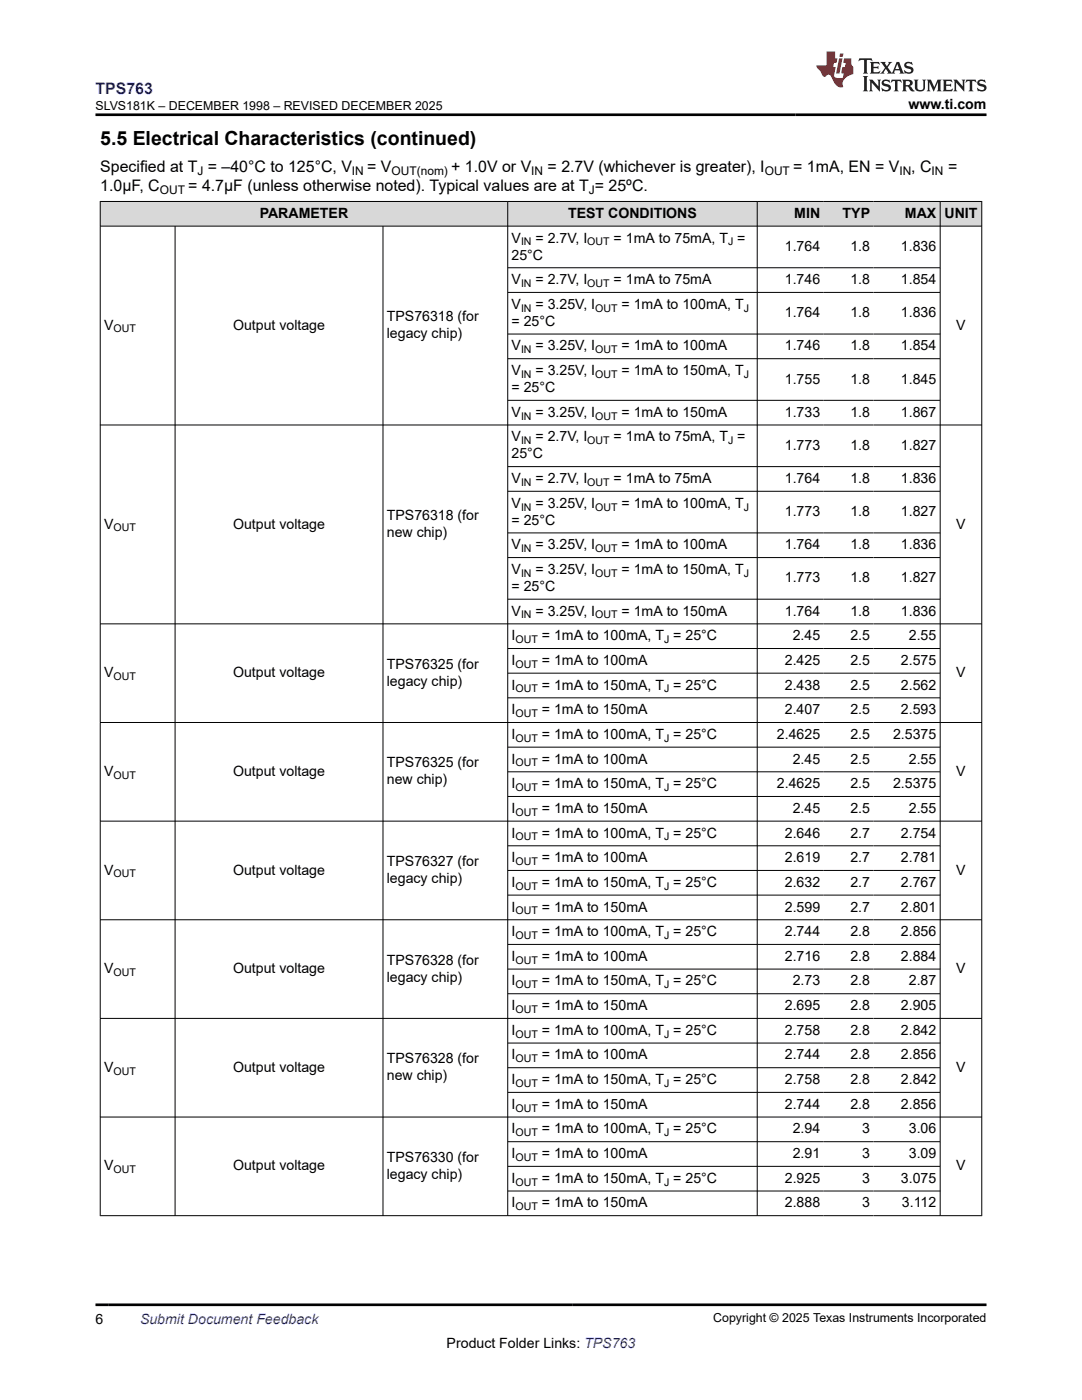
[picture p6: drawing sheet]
<svg xmlns="http://www.w3.org/2000/svg" width="216mm" height="279mm" viewBox="0 0 216 279" stroke-linecap="round" stroke-linejoin="round" font-family="sans-serif">
<defs><g id="words">
<text font-size="3.9" x="20" y="28.8">5.5 Electrical Characteristics (continued)</text>
<text font-size="3.2" fill="#00f" x="19" y="18.7">TPS763</text>
<g font-size="3.2">
<text x="20" y="34.3">Specified at T = –40°C to 125°C, V</text>
<text x="73.3" y="34.3">= V</text>
<text x="90" y="34.3">+ 1.0V or V</text>
<text x="109.3" y="34.3">= 2.7V (whichever is greater), I</text>
<text x="158.3" y="34.3">= 1mA, EN = V</text>
<text x="181.8" y="34.3">, C</text>
<text x="189.2" y="34.3">=</text>
<text x="20" y="38.1">1.0µF, C</text>
<text x="37.6" y="38.1">= 4.7µF (unless otherwise noted). Typical values are at T = 25ºC.</text>
</g>
<g font-size="2.8">
<text x="181.3" y="21.8">www.ti.com</text>
<text x="51.8" y="43.5">PARAMETER</text>
<text x="113.3" y="43.5">TEST CONDITIONS</text>
<text x="158.5" y="43.5">MIN</text>
<text x="168.1" y="43.5">TYP</text>
<text x="180.6" y="43.5">MAX</text>
<text x="188.5" y="43.5">UNIT</text>
<text x="102.1" y="51.8">25°C</text>
<text x="102.1" y="48.4">V</text>
<text x="106.9" y="48.4">= 2.7V, I</text>
<text x="122.4" y="48.4">= 1mA to 75mA, T =</text>
<text x="156.6" y="50.1">1.764</text>
<text x="169.7" y="50.1">1.8</text>
<text x="179.8" y="50.1">1.836</text>
<text x="102.1" y="56.7">V</text>
<text x="106.9" y="56.7">= 2.7V, I</text>
<text x="122.4" y="56.7">= 1mA to 75mA</text>
<text x="156.6" y="56.7">1.746</text>
<text x="169.7" y="56.7">1.8</text>
<text x="179.8" y="56.7">1.854</text>
<text x="20.8" y="65.8">V</text>
<text x="46.5" y="65.8">Output voltage</text>
<text x="77.2" y="64.1">TPS76318 (for</text>
<text x="102.1" y="61.6">V</text>
<text x="102.1" y="65">= 25°C</text>
<text x="106.9" y="61.6">= 3.25V, I</text>
<text x="124" y="61.6">= 1mA to 100mA, T</text>
<text x="156.6" y="63.3">1.764</text>
<text x="169.7" y="63.3">1.8</text>
<text x="179.8" y="63.3">1.836</text>
<text x="190.8" y="65.8">V</text>
<text x="77.2" y="67.5">legacy chip)</text>
<text x="102.1" y="69.9">V</text>
<text x="106.9" y="69.9">= 3.25V, I</text>
<text x="124" y="69.9">= 1mA to 100mA</text>
<text x="156.6" y="69.9">1.746</text>
<text x="169.7" y="69.9">1.8</text>
<text x="179.8" y="69.9">1.854</text>
<text x="102.1" y="74.9">V</text>
<text x="106.9" y="74.9">= 3.25V, I</text>
<text x="124" y="74.9">= 1mA to 150mA, T</text>
<text x="156.6" y="76.6">1.755</text>
<text x="169.7" y="76.6">1.8</text>
<text x="179.8" y="76.6">1.845</text>
<text x="102.1" y="78.2">= 25°C</text>
<text x="102.1" y="83.2">V</text>
<text x="106.9" y="83.2">= 3.25V, I</text>
<text x="124" y="83.2">= 1mA to 150mA</text>
<text x="156.6" y="83.2">1.733</text>
<text x="169.7" y="83.2">1.8</text>
<text x="179.8" y="83.2">1.867</text>
<text x="102.1" y="88.1">V</text>
<text x="106.9" y="88.1">= 2.7V, I</text>
<text x="122.4" y="88.1">= 1mA to 75mA, T =</text>
<text x="156.6" y="89.8">1.773</text>
<text x="169.7" y="89.8">1.8</text>
<text x="179.8" y="89.8">1.827</text>
<text x="102.1" y="91.5">25°C</text>
<text x="102.1" y="96.4">V</text>
<text x="102.1" y="101.3">V</text>
<text x="106.9" y="96.4">= 2.7V, I</text>
<text x="106.9" y="101.3">= 3.25V, I</text>
<text x="122.4" y="96.4">= 1mA to 75mA</text>
<text x="124" y="101.3">= 1mA to 100mA, T</text>
<text x="156.6" y="96.4">1.764</text>
<text x="169.7" y="96.4">1.8</text>
<text x="179.8" y="96.4">1.836</text>
<text x="20.8" y="105.5">V</text>
<text x="46.5" y="105.5">Output voltage</text>
<text x="77.2" y="103.8">TPS76318 (for</text>
<text x="77.2" y="107.2">new chip)</text>
<text x="102.1" y="104.7">= 25°C</text>
<text x="156.6" y="103">1.773</text>
<text x="169.7" y="103">1.8</text>
<text x="179.8" y="103">1.827</text>
<text x="190.8" y="105.5">V</text>
<text x="102.1" y="109.6">V</text>
<text x="106.9" y="109.6">= 3.25V, I</text>
<text x="124" y="109.6">= 1mA to 100mA</text>
<text x="156.6" y="109.6">1.764</text>
<text x="169.7" y="109.6">1.8</text>
<text x="179.8" y="109.6">1.836</text>
<text x="102.1" y="114.5">V</text>
<text x="102.1" y="117.9">= 25°C</text>
<text x="106.9" y="114.5">= 3.25V, I</text>
<text x="124" y="114.5">= 1mA to 150mA, T</text>
<text x="156.6" y="116.2">1.773</text>
<text x="169.7" y="116.2">1.8</text>
<text x="179.8" y="116.2">1.827</text>
<text x="102.1" y="122.9">V</text>
<text x="106.9" y="122.9">= 3.25V, I</text>
<text x="124" y="122.9">= 1mA to 150mA</text>
<text x="156.6" y="122.9">1.764</text>
<text x="169.7" y="122.9">1.8</text>
<text x="179.8" y="122.9">1.836</text>
<text x="102.1" y="127.8">I</text>
<text x="108.1" y="127.8">= 1mA to 100mA, T = 25°C</text>
<text x="158.2" y="127.8">2.45</text>
<text x="169.7" y="127.8">2.5</text>
<text x="181.3" y="127.8">2.55</text>
<text x="20.8" y="135.2">V</text>
<text x="46.5" y="135.2">Output voltage</text>
<text x="77.2" y="133.5">TPS76325 (for</text>
<text x="77.2" y="136.9">legacy chip)</text>
<text x="102.1" y="132.7">I</text>
<text x="102.1" y="137.6">I</text>
<text x="108.1" y="132.7">= 1mA to 100mA</text>
<text x="108.1" y="137.6">= 1mA to 150mA, T = 25°C</text>
<text x="156.6" y="132.7">2.425</text>
<text x="156.6" y="137.6">2.438</text>
<text x="169.7" y="132.7">2.5</text>
<text x="169.7" y="137.6">2.5</text>
<text x="179.8" y="132.7">2.575</text>
<text x="179.8" y="137.6">2.562</text>
<text x="190.8" y="135.2">V</text>
<text x="102.1" y="142.5">I</text>
<text x="108.1" y="142.5">= 1mA to 150mA</text>
<text x="156.6" y="142.5">2.407</text>
<text x="169.7" y="142.5">2.5</text>
<text x="179.8" y="142.5">2.593</text>
<text x="102.1" y="147.5">I</text>
<text x="108.1" y="147.5">= 1mA to 100mA, T = 25°C</text>
<text x="155" y="147.5">2.4625</text>
<text x="169.7" y="147.5">2.5</text>
<text x="178.2" y="147.5">2.5375</text>
<text x="20.8" y="154.8">V</text>
<text x="46.5" y="154.8">Output voltage</text>
<text x="77.2" y="153.2">TPS76325 (for</text>
<text x="102.1" y="152.4">I</text>
<text x="108.1" y="152.4">= 1mA to 100mA</text>
<text x="158.2" y="152.4">2.45</text>
<text x="169.7" y="152.4">2.5</text>
<text x="181.3" y="152.4">2.55</text>
<text x="190.8" y="154.8">V</text>
<text x="77.2" y="156.5">new chip)</text>
<text x="102.1" y="157.3">I</text>
<text x="108.1" y="157.3">= 1mA to 150mA, T = 25°C</text>
<text x="155" y="157.3">2.4625</text>
<text x="169.7" y="157.3">2.5</text>
<text x="178.2" y="157.3">2.5375</text>
<text x="102.1" y="162.2">I</text>
<text x="102.1" y="167.1">I</text>
<text x="108.1" y="162.2">= 1mA to 150mA</text>
<text x="108.1" y="167.1">= 1mA to 100mA, T = 25°C</text>
<text x="156.6" y="167.1">2.646</text>
<text x="158.2" y="162.2">2.45</text>
<text x="169.7" y="162.2">2.5</text>
<text x="169.7" y="167.1">2.7</text>
<text x="179.8" y="167.1">2.754</text>
<text x="181.3" y="162.2">2.55</text>
<text x="77.2" y="172.8">TPS76327 (for</text>
<text x="102.1" y="172.1">I</text>
<text x="108.1" y="172.1">= 1mA to 100mA</text>
<text x="156.6" y="172.1">2.619</text>
<text x="169.7" y="172.1">2.7</text>
<text x="179.8" y="172.1">2.781</text>
<text x="20.8" y="174.5">V</text>
<text x="46.5" y="174.5">Output voltage</text>
<text x="77.2" y="176.2">legacy chip)</text>
<text x="102.1" y="177">I</text>
<text x="108.1" y="177">= 1mA to 150mA, T = 25°C</text>
<text x="156.6" y="177">2.632</text>
<text x="169.7" y="177">2.7</text>
<text x="179.8" y="177">2.767</text>
<text x="190.8" y="174.5">V</text>
<text x="102.1" y="181.9">I</text>
<text x="108.1" y="181.9">= 1mA to 150mA</text>
<text x="156.6" y="181.9">2.599</text>
<text x="169.7" y="181.9">2.7</text>
<text x="179.8" y="181.9">2.801</text>
<text x="102.1" y="186.8">I</text>
<text x="102.1" y="191.8">I</text>
<text x="108.1" y="186.8">= 1mA to 100mA, T = 25°C</text>
<text x="108.1" y="191.8">= 1mA to 100mA</text>
<text x="156.6" y="186.8">2.744</text>
<text x="156.6" y="191.8">2.716</text>
<text x="169.7" y="186.8">2.8</text>
<text x="169.7" y="191.8">2.8</text>
<text x="179.8" y="186.8">2.856</text>
<text x="179.8" y="191.8">2.884</text>
<text x="20.8" y="194.2">V</text>
<text x="46.5" y="194.2">Output voltage</text>
<text x="77.2" y="192.5">TPS76328 (for</text>
<text x="77.2" y="195.9">legacy chip)</text>
<text x="102.1" y="196.7">I</text>
<text x="108.1" y="196.7">= 1mA to 150mA, T = 25°C</text>
<text x="158.2" y="196.7">2.73</text>
<text x="169.7" y="196.7">2.8</text>
<text x="181.3" y="196.7">2.87</text>
<text x="190.8" y="194.2">V</text>
<text x="102.1" y="201.6">I</text>
<text x="108.1" y="201.6">= 1mA to 150mA</text>
<text x="156.6" y="201.6">2.695</text>
<text x="169.7" y="201.6">2.8</text>
<text x="179.8" y="201.6">2.905</text>
<text x="102.1" y="206.5">I</text>
<text x="108.1" y="206.5">= 1mA to 100mA, T = 25°C</text>
<text x="156.6" y="206.5">2.758</text>
<text x="169.7" y="206.5">2.8</text>
<text x="179.8" y="206.5">2.842</text>
<text x="20.8" y="213.9">V</text>
<text x="46.5" y="213.9">Output voltage</text>
<text x="77.2" y="212.2">TPS76328 (for</text>
<text x="77.2" y="215.6">new chip)</text>
<text x="102.1" y="211.4">I</text>
<text x="108.1" y="211.4">= 1mA to 100mA</text>
<text x="156.6" y="211.4">2.744</text>
<text x="169.7" y="211.4">2.8</text>
<text x="179.8" y="211.4">2.856</text>
<text x="190.8" y="213.9">V</text>
<text x="102.1" y="216.4">I</text>
<text x="102.1" y="221.3">I</text>
<text x="108.1" y="216.4">= 1mA to 150mA, T = 25°C</text>
<text x="108.1" y="221.3">= 1mA to 150mA</text>
<text x="156.6" y="216.4">2.758</text>
<text x="156.6" y="221.3">2.744</text>
<text x="169.7" y="216.4">2.8</text>
<text x="169.7" y="221.3">2.8</text>
<text x="179.8" y="216.4">2.842</text>
<text x="179.8" y="221.3">2.856</text>
<text x="102.1" y="226.2">I</text>
<text x="108.1" y="226.2">= 1mA to 100mA, T = 25°C</text>
<text x="158.2" y="226.2">2.94</text>
<text x="172.1" y="226.2">3</text>
<text x="181.3" y="226.2">3.06</text>
<text x="20.8" y="233.6">V</text>
<text x="46.5" y="233.6">Output voltage</text>
<text x="77.2" y="231.9">TPS76330 (for</text>
<text x="102.1" y="231.1">I</text>
<text x="108.1" y="231.1">= 1mA to 100mA</text>
<text x="158.2" y="231.1">2.91</text>
<text x="172.1" y="231.1">3</text>
<text x="181.3" y="231.1">3.09</text>
<text x="190.8" y="233.6">V</text>
<text x="77.2" y="235.3">legacy chip)</text>
<text x="102.1" y="236">I</text>
<text x="108.1" y="236">= 1mA to 150mA, T = 25°C</text>
<text x="156.6" y="236">2.925</text>
<text x="172.1" y="236">3</text>
<text x="179.8" y="236">3.075</text>
<text x="102.1" y="241">I</text>
<text x="108.1" y="241">= 1mA to 150mA</text>
<text x="156.6" y="241">2.888</text>
<text x="172.1" y="241">3</text>
<text x="180" y="241">3.112</text>
<text x="19" y="264.2">6</text>
<text x="89.1" y="269">Product Folder Links: TPS763</text>
</g>
<text font-size="2.8" fill="#00f" x="27.9" y="264.2">Submit Document Feedback</text>
<g font-size="2.5">
<text x="19.1" y="21.9">SLVS181K – DECEMBER 1998 – REVISED DECEMBER 2025</text>
<text x="142.3" y="263.9">Copyright © 2025 Texas Instruments Incorporated</text>
</g>
<g font-size="2.4">
<text x="39.4" y="34.9">J</text>
<text x="70.2" y="34.9">IN</text>
<text x="78.1" y="34.9">OUT(nom)</text>
<text x="106" y="34.9">IN</text>
<text x="152.6" y="34.9">OUT</text>
<text x="179.5" y="34.9">IN</text>
<text x="185.9" y="34.9">IN</text>
<text x="31.9" y="38.7">OUT</text>
<text x="117.5" y="38.7">J</text>
</g>
<g font-size="2.1">
<text x="104" y="49">IN</text>
<text x="117.2" y="49">OUT</text>
<text x="145.3" y="49">J</text>
<text x="104" y="57.3">IN</text>
<text x="117.2" y="57.3">OUT</text>
<text x="104" y="62.2">IN</text>
<text x="118.8" y="62.2">OUT</text>
<text x="148.4" y="62.2">J</text>
<text x="22.6" y="66.4">OUT</text>
<text x="104" y="70.5">IN</text>
<text x="118.8" y="70.5">OUT</text>
<text x="104" y="75.4">IN</text>
<text x="118.8" y="75.4">OUT</text>
<text x="148.4" y="75.4">J</text>
<text x="104" y="83.7">IN</text>
<text x="118.8" y="83.7">OUT</text>
<text x="104" y="88.7">IN</text>
<text x="117.2" y="88.7">OUT</text>
<text x="145.3" y="88.7">J</text>
<text x="104" y="97">IN</text>
<text x="104" y="101.9">IN</text>
<text x="117.2" y="97">OUT</text>
<text x="118.8" y="101.9">OUT</text>
<text x="148.4" y="101.9">J</text>
<text x="22.6" y="106">OUT</text>
<text x="104" y="110.2">IN</text>
<text x="118.8" y="110.2">OUT</text>
<text x="104" y="115.1">IN</text>
<text x="118.8" y="115.1">OUT</text>
<text x="148.4" y="115.1">J</text>
<text x="104" y="123.4">IN</text>
<text x="118.8" y="123.4">OUT</text>
<text x="102.9" y="128.3">OUT</text>
<text x="132.5" y="128.3">J</text>
<text x="22.6" y="135.7">OUT</text>
<text x="102.9" y="133.3">OUT</text>
<text x="102.9" y="138.2">OUT</text>
<text x="102.9" y="143.1">OUT</text>
<text x="132.5" y="138.2">J</text>
<text x="102.9" y="148">OUT</text>
<text x="132.5" y="148">J</text>
<text x="22.6" y="155.4">OUT</text>
<text x="102.9" y="152.9">OUT</text>
<text x="102.9" y="157.9">OUT</text>
<text x="132.5" y="157.9">J</text>
<text x="102.9" y="162.8">OUT</text>
<text x="102.9" y="167.7">OUT</text>
<text x="132.5" y="167.7">J</text>
<text x="102.9" y="172.6">OUT</text>
<text x="22.6" y="175.1">OUT</text>
<text x="102.9" y="177.6">OUT</text>
<text x="132.5" y="177.6">J</text>
<text x="102.9" y="182.5">OUT</text>
<text x="102.9" y="187.4">OUT</text>
<text x="132.5" y="187.4">J</text>
<text x="22.6" y="194.8">OUT</text>
<text x="102.9" y="192.3">OUT</text>
<text x="102.9" y="197.2">OUT</text>
<text x="132.5" y="197.2">J</text>
<text x="102.9" y="202.2">OUT</text>
<text x="102.9" y="207.1">OUT</text>
<text x="132.5" y="207.1">J</text>
<text x="22.6" y="214.5">OUT</text>
<text x="102.9" y="212">OUT</text>
<text x="102.9" y="216.9">OUT</text>
<text x="102.9" y="221.8">OUT</text>
<text x="132.5" y="216.9">J</text>
<text x="102.9" y="226.8">OUT</text>
<text x="132.5" y="226.8">J</text>
<text x="102.9" y="231.7">OUT</text>
<text x="22.6" y="234.1">OUT</text>
<text x="102.9" y="236.6">OUT</text>
<text x="132.5" y="236.6">J</text>
<text x="102.9" y="241.5">OUT</text>
</g>
</g></defs>
<g fill="#d8d8d8">
<path d="M20 40.2h175.9v4.9h-175.9z" fill-rule="evenodd"/>
<path d="M20.1 40.3h81.2v4.8h-81.2z" fill-rule="evenodd"/>
<path d="M101.4 40.3h49.6v4.8h-49.6z" fill-rule="evenodd"/>
<path d="M151.2 40.3h13.2v4.8h-13.2z" fill-rule="evenodd"/>
<path d="M164.4 40.3h9.9v4.8h-9.9z" fill-rule="evenodd"/>
<path d="M174.3 40.3h13.2v4.8h-13.2z" fill-rule="evenodd"/>
<path d="M187.7 40.3h8.1v4.8h-8.1z" fill-rule="evenodd"/>
</g>
<g fill="none" stroke="#000" stroke-width=".2">
<path d="M19.9 40.2h176.1M19.9 45.1h176.1M20 40.1v202.6M34.9 45.1v197.6M76.4 45.1v197.6M101.3 40.1v202.6M101.3 53.4h86.4M101.3 58.4h86.4M151.1 40.1v202.6M187.6 40.1v202.6M195.9 40.1v202.6M101.3 66.7h86.4"/>
<path d="M101.3 71.6h86.4M101.3 79.9h86.4M19.9 84.8h176.1M101.3 93.1h86.4M101.3 98h86.4M101.3 106.4h86.4M101.3 111.3h86.4M101.3 119.6h86.4M19.9 124.5h176.1M101.3 129.4h86.4M101.3 134.3h86.4M101.3 139.3h86.4"/>
<path d="M19.9 144.2h176.1M101.3 149.1h86.4M101.3 154h86.4M101.3 159h86.4M19.9 163.9h176.1M101.3 168.8h86.4M101.3 173.7h86.4M101.3 178.6h86.4M19.9 183.6h176.1M101.3 188.5h86.4M101.3 193.4h86.4M101.3 198.3h86.4"/>
<path d="M19.9 203.2h176.1M101.3 208.2h86.4M101.3 213.1h86.4M101.3 218h86.4M19.9 222.9h176.1M101.3 227.9h86.4M101.3 232.8h86.4M101.3 237.7h86.4M19.9 242.6h176.1"/>
</g>
<path d="M171.5 11.6l-.2 .6 .5-.2h.6v.1v2.2l-.2 .4h1l-.2-.4v-2.2v-.1h.5l.6 .2-.2-.6zM173.6 12.4l.2 .3v1.6l-.2 .4h1.9l.1-.6a1.08 1.08 0 0 1-1.3 .2v-.7h.6l.4 .2v-.7l-.4 .2h-.6v-.5l.2-.2a1 1 0 0 1 1 .3l-.1-.5zM175.7 12.4l.9 1.1-1 1.2h.9l-.2-.2 .5-.8 .4 .8-.2 .2h1.6l-.2-.2 .2-.5h.9l.1 .5-.1 .2h.9l-.2-.4-.8-1.9h-.5l-.9 2.1-.9-1.1 .9-1h-.8l.2 .2-.4 .6-.4-.6 .2-.2zM179 12.8l.4 1h-.7zM180.7 12.5a.65 .65 0 0 0-.2 .7 .65 .65 0 0 0 .6 .5l.6 .1 .1 .3a.79 .79 0 0 1-.7 .4 .79 .79 0 0 1-.7-.5l.1 .7 .2-.1a.93 .93 0 0 0 1.1 0 .93 .93 0 0 0 .4-.9 1.46 1.46 0 0 0-1.2-.6l-.1-.3a1.09 1.09 0 0 1 1.2 .2l-.2-.6-.1 .1-.5-.2zM172.2 15.2l.2 .4v2.2l-.2 .4h1l-.2-.4v-2.2l.2-.4zM173.4 15.9l.2 .4v1.5l-.2 .4h.8l-.3-.4 .1-1.3 1.6 1.8v-2l.2-.4h-.7l.1 .2 .1 1.1-1.2-1.3zM176.2 16a.65 .65 0 0 0-.2 .8 .65 .65 0 0 0 .6 .4l.6 .2 .1 .2a.79 .79 0 0 1-.7 .4 .79 .79 0 0 1-.7-.5l.1 .7 .2-.1a.93 .93 0 0 0 1.1 .1 .93 .93 0 0 0 .4-1 1.46 1.46 0 0 0-1.2-.5l-.1-.4a1.09 1.09 0 0 1 1.2 .2l-.1-.6-.2 .1-.5-.1zM177.9 15.9l-.1 .6a.63 .63 0 0 1 .8-.3v1.6l-.3 .4h1l-.2-.4v-1.6a.66 .66 0 0 1 .8 .3l-.1-.6zM180 15.9l.2 .4v1.5l-.2 .4h1l-.2-.2-.1-.7h.5l.1 .2a.79 .79 0 0 0 1.2 .6l-1-.9a.61 .61 0 0 0 .6-.6 .61 .61 0 0 0-.5-.7zM180.8 16.2h.1a.47 .47 0 0 1 .5 .1 .47 .47 0 0 1 .1 .5l-.1 .1-.7 .1zM182.3 15.9l.2 .2a2.27 2.27 0 0 0 .4 2 1.04 1.04 0 0 0 1.7-.7v-1.3l.2-.2h-.8l.2 .4v1.1a.6 .6 0 0 1-.6 .6 .6 .6 0 0 1-.6-.6v-1.1l.3-.4zM184.9 15.9l.2 .4v1.5l-.2 .4h.8l-.3-.4v-1.4l.9 1.9 .9-1.9v1.4l-.3 .4h1l-.2-.4v-1.5l.2-.4h-.8l-.7 1.5-.6-1.5zM188.1 15.9l.2 .4v1.5l-.2 .4h1.9l.1-.6a1.09 1.09 0 0 1-1.3 .2v-.7h.6l.4 .2v-.6l-.4 .2h-.6v-.6l.2-.1a1.01 1.01 0 0 1 1 .3l-.1-.6zM190.2 15.9l.3 .4v1.5l-.3 .4h.8l-.2-.4v-1.3l1.6 1.8v-2l.2-.4h-.7l.2 .2v1.1l-1.2-1.3zM192.8 15.9l-.1 .6a.63 .63 0 0 1 .8-.3v1.6l-.3 .4h1l-.2-.4v-1.6a.66 .66 0 0 1 .8 .3l-.1-.6zM195.2 16a.65 .65 0 0 0-.2 .8 .65 .65 0 0 0 .6 .4l.6 .2 .2 .2a.79 .79 0 0 1-.7 .4 .79 .79 0 0 1-.7-.5l.1 .7 .2-.1a.93 .93 0 0 0 1 .1 .93 .93 0 0 0 .5-1 1.46 1.46 0 0 0-1.3-.5v-.4a1.09 1.09 0 0 1 1.2 .2l-.2-.6-.2 .1-.5-.1z" fill="#231f20"/>
<path d="M164.9 10.3v2.7h-2l.1 .4 .8 1a.95 .95 0 0 0 1 .9 .59 .59 0 0 1 .5-.4 .59 .59 0 0 1 .5 .3l.4 .8a1.59 1.59 0 0 0 2.1 1.4 1.61 1.61 0 0 1 1-2.3l1-.3-.1-1.5a1.59 1.59 0 0 1-.3-1.7h-1.5l-.2 .9h.6l-.2 .9h-.5l-.2 .9v.3l.4 .1-.1 .9h-.7a.73 .73 0 0 1-1-.7l.3-1.5h-.5l.1-.9h.5l.2-.9h-.5v-1.3zM167.4 11.6l-.6 3.1h.7l.6-3.1zM167.6 10.7l-.1 .6h.7l.1-.6z" fill="#ed1c24"/>
<path d="M19 22.9h177.8M19 260.4h177.8" fill="none" stroke="#000" stroke-width=".53"/>
<use href="#words"/>
</svg>
